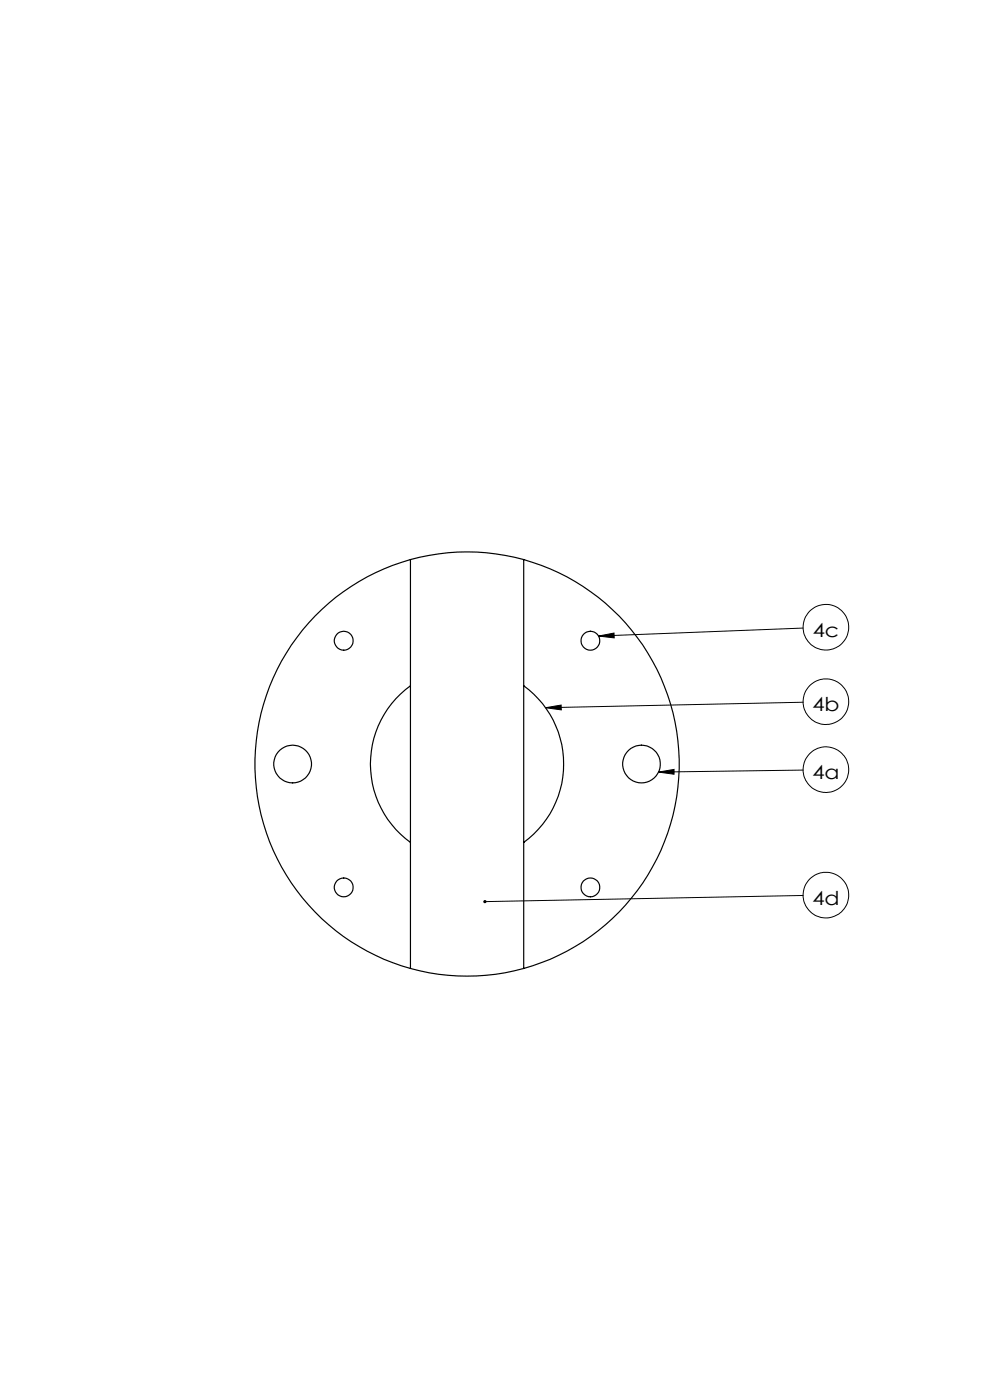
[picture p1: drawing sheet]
<svg xmlns="http://www.w3.org/2000/svg" width="210mm" height="297mm" viewBox="0 0 210 297" stroke-linecap="round" stroke-linejoin="round" font-family="sans-serif">
<defs><g id="words">
<g font-size="4.1">
<text x="172.4" y="135.1">4c</text>
<text x="172.3" y="150.9">4b</text>
<text x="172.3" y="165.3">4a</text>
<text x="172.3" y="191.9">4d</text>
</g>
</g></defs>
<g fill="none" stroke="#000" stroke-width=".21">
<path d="M127 134.9l3.2-.6 .1 1zM170.4 133.2l-43.4 1.7M115.7 150.1l3.3-.5 .1 1zM170.4 149l-54.7 1.1M139.7 163.8l3.3-.6v1zM170.4 163.4l-30.7 .4M170.4 190l-67.5 1.3"/>
<circle cx="175.2" cy="133.1" r="4.8"/>
<circle cx="175.2" cy="148.9" r="4.8"/>
<circle cx="175.2" cy="163.3" r="4.8"/>
<circle cx="175.2" cy="189.9" r="4.8"/>
</g>
<path d="M127 134.9l3.2-.6 .1 1zM139.7 163.8l3.3-.6v1zM102.7 191l-.2 .3h.4h-.4a.34 .34 0 0 0 .4 .3 .34 .34 0 0 0 .3-.5 .34 .34 0 0 0-.5-.1zM115.7 150.1l3.3-.5 .1 1z" fill="#000"/>
<g fill="none" stroke="#000" stroke-width=".25">
<path d="M87.1 118.7a45 45 0 0 0-33 43.4 45 45 0 0 0 33 43.4M87.1 118.7a45.3 45.3 0 0 1 24 0M87.1 118.7v86.8M111.1 118.7a45 45 0 0 1 33 43.4 45 45 0 0 1-33 43.4M111.1 118.7v86.8M87.1 145.5a20.5 20.5 0 0 0 0 33.2M111.1 145.5a20.5 20.5 0 0 1 0 33.2M87.1 205.5a45.3 45.3 0 0 0 24 0"/>
<circle cx="72.9" cy="135.9" r="2"/>
<circle cx="125.2" cy="135.9" r="2"/>
<circle cx="62.1" cy="162.1" r="4"/>
<circle cx="136.1" cy="162.1" r="4"/>
<circle cx="72.9" cy="188.3" r="2"/>
<circle cx="125.2" cy="188.3" r="2"/>
</g>
<use href="#words"/>
</svg>
